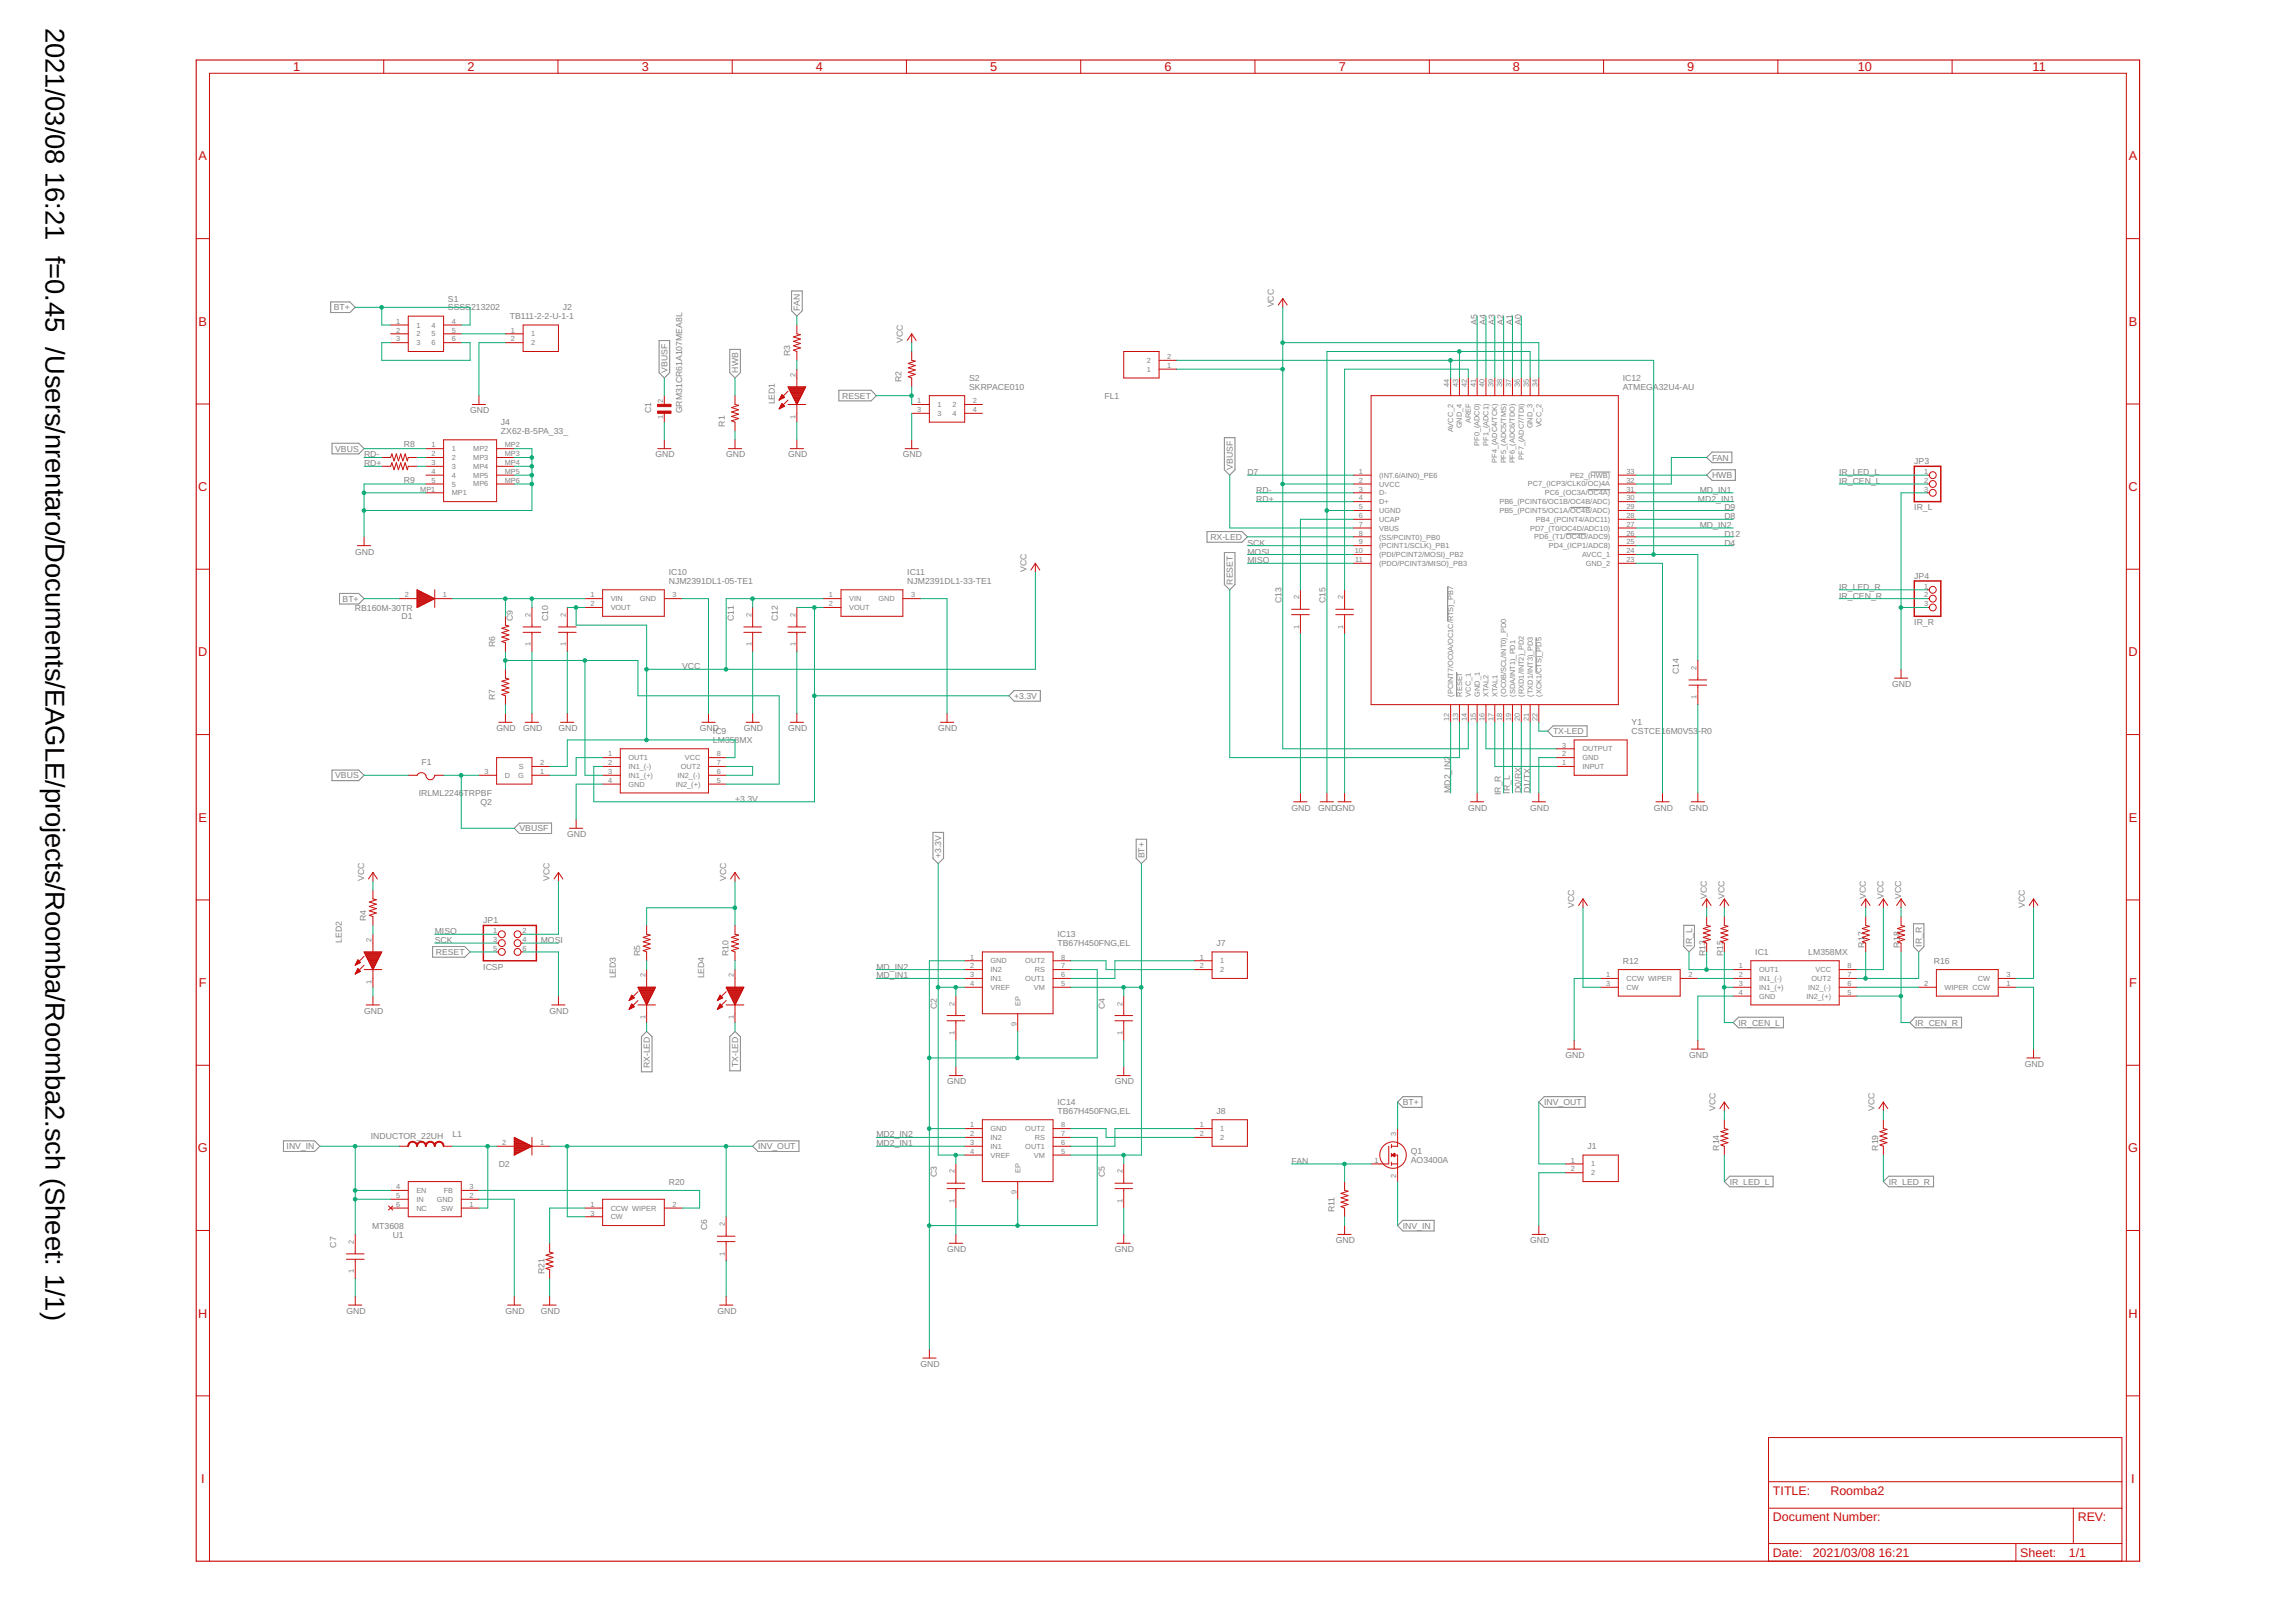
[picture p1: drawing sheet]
<svg xmlns="http://www.w3.org/2000/svg" width="297mm" height="210mm" viewBox="0 0 297 210" stroke-linecap="round" stroke-linejoin="round" font-family="sans-serif">
<defs><g id="words">
<g font-size="3.5">
<text x="5.9" y="3.6" transform="rotate(90 5.9 3.6)">2021/03/08</text>
<text x="5.9" y="22.3" transform="rotate(90 5.9 22.3)">16:21 f=0.45 /Users/nrentaro/Documents/EAGLE/projects/Roomba/Roomba2.sch (Sheet: 1/1)</text>
</g>
<g font-size="1.7" fill="#c90d0c">
<text x="37.9" y="9.2">1</text>
<text x="60.5" y="9.2">2</text>
<text x="83" y="9.2">3</text>
<text x="105.6" y="9.2">4</text>
<text x="128.1" y="9.2">5</text>
<text x="150.6" y="9.2">6</text>
<text x="173.2" y="9.2">7</text>
<text x="195.7" y="9.2">8</text>
<text x="218.3" y="9.2">9</text>
<text x="240.4" y="9.2">10</text>
<text x="263" y="9.2">11</text>
<text x="25.7" y="20.8">A</text>
<text x="275.4" y="20.8">A</text>
<text x="25.7" y="42.1">B</text>
<text x="275.4" y="42.1">B</text>
<text x="25.7" y="63.5">C</text>
<text x="275.4" y="63.5">C</text>
<text x="25.7" y="84.9">D</text>
<text x="275.4" y="84.9">D</text>
<text x="25.7" y="106.3">E</text>
<text x="275.4" y="106.3">E</text>
<text x="25.7" y="127.7">F</text>
<text x="275.4" y="127.7">F</text>
<text x="25.6" y="149.1">G</text>
<text x="275.3" y="149.1">G</text>
<text x="25.7" y="170.5">H</text>
<text x="275.4" y="170.5">H</text>
<text x="26" y="191.9">I</text>
<text x="275.7" y="191.9">I</text>
</g>
<g font-size="1.6" fill="#c90d0c">
<text x="229.4" y="193.5">TITLE:</text>
<text x="229.4" y="196.9">Document Number:</text>
<text x="236.8" y="193.5">Roomba2</text>
<text x="268.8" y="196.9">REV:</text>
<text x="229.4" y="201.5">Date:</text>
<text x="234.5" y="201.5">2021/03/08</text>
<text x="243" y="201.5">16:21</text>
<text x="261.4" y="201.5">Sheet:</text>
<text x="267.7" y="201.5">1/1</text>
</g>
<g font-size="1.1" fill="#808080">
<text x="43.2" y="40.2">BT+</text>
<text x="58" y="40.2">SSSS</text>
<text x="58" y="39">S1</text>
<text x="60.9" y="40.2">213202</text>
<text x="66" y="41.3">TB111-2-2-U-1-1</text>
<text x="72.8" y="40.2">J2</text>
<text x="103.5" y="40.2" transform="rotate(-90 103.5 40.2)">FAN</text>
<text x="164.8" y="39.8" transform="rotate(-90 164.8 39.8)">VCC</text>
<text x="102.2" y="46.1" transform="rotate(-90 102.2 46.1)">R3</text>
<text x="116.8" y="44.3" transform="rotate(-90 116.8 44.3)">VCC</text>
<text x="191.1" y="42.1" transform="rotate(-90 191.1 42.1)">A5</text>
<text x="192.2" y="42.1" transform="rotate(-90 192.2 42.1)">A4</text>
<text x="193.4" y="42.1" transform="rotate(-90 193.4 42.1)">A3</text>
<text x="194.5" y="42.1" transform="rotate(-90 194.5 42.1)">A2</text>
<text x="195.7" y="42.1" transform="rotate(-90 195.7 42.1)">A1</text>
<text x="196.8" y="42.1" transform="rotate(-90 196.8 42.1)">A0</text>
<text x="60.8" y="53.5">GND</text>
<text x="84.2" y="53.5" transform="rotate(-90 84.2 53.5)">C1</text>
<text x="86.4" y="48.2" transform="rotate(-90 86.4 48.2)">VBUSF</text>
<text x="88.2" y="53.5" transform="rotate(-90 88.2 53.5)">GRM31CR61A107MEA8L</text>
<text x="95.5" y="48.2" transform="rotate(-90 95.5 48.2)">HWB</text>
<text x="100.2" y="52.3" transform="rotate(-90 100.2 52.3)">LED1</text>
<text x="108.9" y="51.6">RESET</text>
<text x="116.6" y="49.5" transform="rotate(-90 116.6 49.5)">R2</text>
<text x="125.4" y="50.5">SKRPACE010</text>
<text x="125.4" y="49.3">S2</text>
<text x="142.9" y="51.6">FL1</text>
<text x="209.9" y="50.5">ATMEGA32U4-AU</text>
<text x="209.9" y="49.3">IC12</text>
<text x="43.4" y="58.5">VBUS</text>
<text x="47.1" y="59.2">RD-</text>
<text x="52.2" y="57.9">R8</text>
<text x="64.8" y="56.2">ZX62-B-5PA_33_</text>
<text x="64.8" y="55">J4</text>
<text x="84.8" y="59.2">GND</text>
<text x="93.8" y="55.2" transform="rotate(-90 93.8 55.2)">R1</text>
<text x="94" y="59.2">GND</text>
<text x="102" y="59.2">GND</text>
<text x="116.8" y="59.2">GND</text>
<text x="221.5" y="59.6">FAN</text>
<text x="47.1" y="60.3">RD+</text>
<text x="52.2" y="62.5">R9</text>
<text x="159.5" y="60.8" transform="rotate(-90 159.5 60.8)">VBUSF</text>
<text x="161.4" y="61.5">D7</text>
<text x="162.5" y="63.8">RD-</text>
<text x="162.5" y="64.9">RD+</text>
<text x="219.7" y="64.9">MD2_IN1</text>
<text x="219.9" y="63.8">MD_IN1</text>
<text x="221.5" y="61.9">HWB</text>
<text x="237.9" y="61.5">IR_LED_L</text>
<text x="237.9" y="62.6">IR_CEN_L</text>
<text x="247.7" y="60.1">JP3</text>
<text x="46" y="71.8">GND</text>
<text x="156.6" y="69.9">RX-LED</text>
<text x="161.4" y="70.6">SCK</text>
<text x="161.4" y="71.8">MOSI</text>
<text x="219.9" y="68.3">MD_IN2</text>
<text x="223.1" y="67.2">D8</text>
<text x="223.1" y="69.5">D12</text>
<text x="223.1" y="70.6">D4</text>
<text x="223.1" y="66.1">D9</text>
<text x="247.7" y="66.1">IR_L</text>
<text x="44.3" y="77.9">BT+</text>
<text x="86.5" y="75.6">NJM2391DL1-05-TE1</text>
<text x="86.5" y="74.5">IC10</text>
<text x="117.4" y="75.6">NJM2391DL1-33-TE1</text>
<text x="117.4" y="74.5">IC11</text>
<text x="132.8" y="74.1" transform="rotate(-90 132.8 74.1)">VCC</text>
<text x="159.5" y="75.6" transform="rotate(-90 159.5 75.6)">RESET</text>
<text x="161.4" y="72.9">MISO</text>
<text x="237.9" y="76.3">IR_LED_R</text>
<text x="237.9" y="77.5">IR_CEN_R</text>
<text x="247.7" y="74.9">JP4</text>
<text x="45.9" y="79">RB160M-30TR</text>
<text x="51.9" y="80.2">D1</text>
<text x="64.1" y="83.8" transform="rotate(-90 64.1 83.8)">R6</text>
<text x="66.4" y="80.3" transform="rotate(-90 66.4 80.3)">C9</text>
<text x="70.9" y="80.3" transform="rotate(-90 70.9 80.3)">C10</text>
<text x="94.9" y="80.3" transform="rotate(-90 94.9 80.3)">C11</text>
<text x="100.6" y="80.3" transform="rotate(-90 100.6 80.3)">C12</text>
<text x="165.8" y="78" transform="rotate(-90 165.8 78)">C13</text>
<text x="171.5" y="78" transform="rotate(-90 171.5 78)">C15</text>
<text x="247.7" y="80.9">IR_R</text>
<text x="88.2" y="86.6">VCC</text>
<text x="217.2" y="87.2" transform="rotate(-90 217.2 87.2)">C14</text>
<text x="244.8" y="88.9">GND</text>
<text x="64.1" y="90.6" transform="rotate(-90 64.1 90.6)">R7</text>
<text x="64.2" y="94.6">GND</text>
<text x="67.7" y="94.6">GND</text>
<text x="72.2" y="94.6">GND</text>
<text x="90.5" y="94.6">GND</text>
<text x="92.2" y="95">IC9</text>
<text x="96.2" y="94.6">GND</text>
<text x="102" y="94.6">GND</text>
<text x="121.4" y="94.6">GND</text>
<text x="131.2" y="90.4">+3.3V</text>
<text x="200.9" y="95">TX-LED</text>
<text x="211.1" y="95">CSTCE16M0V53</text>
<text x="211.1" y="93.9">Y1</text>
<text x="219.7" y="95">-R0</text>
<text x="43.4" y="100.7">VBUS</text>
<text x="54.5" y="99">F1</text>
<text x="92.2" y="96.2">LM358MX</text>
<text x="54.2" y="103">IRLML2246</text>
<text x="60" y="103">TRPBF</text>
<text x="62.2" y="104.2">Q2</text>
<text x="67.2" y="107.6">VBUSF</text>
<text x="95.1" y="103.8">+3.3V</text>
<text x="167.1" y="104.9">GND</text>
<text x="170.5" y="104.9">GNDGND</text>
<text x="187.7" y="102.6" transform="rotate(-90 187.7 102.6)">MD2_IN2</text>
<text x="189.9" y="104.9">GND</text>
<text x="194.2" y="102.9" transform="rotate(-90 194.2 102.9)">IR_R</text>
<text x="195.3" y="102.7" transform="rotate(-90 195.3 102.7)">IR_L</text>
<text x="196.8" y="102.6" transform="rotate(-90 196.8 102.6)">D0/RX</text>
<text x="197.9" y="102.6" transform="rotate(-90 197.9 102.6)">D1/TX</text>
<text x="197.9" y="104.9">GND</text>
<text x="213.9" y="104.9">GND</text>
<text x="218.5" y="104.9">GND</text>
<text x="73.4" y="108.3">GND</text>
<text x="121.8" y="111.1" transform="rotate(-90 121.8 111.1)">+3.3V</text>
<text x="148.1" y="111.1" transform="rotate(-90 148.1 111.1)">BT+</text>
<text x="47.1" y="114" transform="rotate(-90 47.1 114)">VCC</text>
<text x="47.4" y="119.2" transform="rotate(-90 47.4 119.2)">R4</text>
<text x="62.5" y="119.5">JP1</text>
<text x="71.1" y="114" transform="rotate(-90 71.1 114)">VCC</text>
<text x="94" y="114" transform="rotate(-90 94 114)">VCC</text>
<text x="203.7" y="117.5" transform="rotate(-90 203.7 117.5)">VCC</text>
<text x="220.8" y="116.3" transform="rotate(-90 220.8 116.3)">VCC</text>
<text x="223.1" y="116.3" transform="rotate(-90 223.1 116.3)">VCC</text>
<text x="241.4" y="116.3" transform="rotate(-90 241.4 116.3)">VCC</text>
<text x="243.7" y="116.3" transform="rotate(-90 243.7 116.3)">VCC</text>
<text x="245.9" y="116.3" transform="rotate(-90 245.9 116.3)">VCC</text>
<text x="261.9" y="117.5" transform="rotate(-90 261.9 117.5)">VCC</text>
<text x="44.2" y="122" transform="rotate(-90 44.2 122)">LED2</text>
<text x="56.2" y="120.9">MISO</text>
<text x="56.2" y="122">SCK</text>
<text x="56.4" y="123.6">RESET</text>
<text x="62.5" y="125.5">ICSP</text>
<text x="70" y="122">MOSI</text>
<text x="82.8" y="123.8" transform="rotate(-90 82.8 123.8)">R5</text>
<text x="94.2" y="123.8" transform="rotate(-90 94.2 123.8)">R10</text>
<text x="113.4" y="125.5">MD_IN2</text>
<text x="136.8" y="122.4">TB67H450FNG,EL</text>
<text x="136.8" y="121.3">IC13</text>
<text x="157.4" y="122.4">J7</text>
<text x="209.9" y="124.7">R12</text>
<text x="218.9" y="122.5" transform="rotate(-90 218.9 122.5)">IR_L</text>
<text x="220.6" y="123.8" transform="rotate(-90 220.6 123.8)">R13</text>
<text x="222.9" y="123.8" transform="rotate(-90 222.9 123.8)">R15</text>
<text x="227.1" y="123.6">IC1</text>
<text x="233.9" y="123.6">LM358MX</text>
<text x="241.2" y="122.6" transform="rotate(-90 241.2 122.6)">R17</text>
<text x="245.8" y="122.6" transform="rotate(-90 245.8 122.6)">R18</text>
<text x="248.6" y="122.5" transform="rotate(-90 248.6 122.5)">IR_R</text>
<text x="250.2" y="124.7">R16</text>
<text x="47.1" y="131.2">GND</text>
<text x="71.1" y="131.2">GND</text>
<text x="79.7" y="126.6" transform="rotate(-90 79.7 126.6)">LED3</text>
<text x="91.1" y="126.6" transform="rotate(-90 91.1 126.6)">LED4</text>
<text x="113.4" y="126.6">MD_IN1</text>
<text x="121.2" y="130.6" transform="rotate(-90 121.2 130.6)">C2</text>
<text x="142.9" y="130.6" transform="rotate(-90 142.9 130.6)">C4</text>
<text x="202.5" y="136.9">GND</text>
<text x="218.5" y="136.9">GND</text>
<text x="224.9" y="132.7">IR_CEN_L</text>
<text x="247.8" y="132.7">IR_CEN_R</text>
<text x="84.1" y="138.3" transform="rotate(-90 84.1 138.3)">RX-LED</text>
<text x="95.5" y="138.1" transform="rotate(-90 95.5 138.1)">TX-LED</text>
<text x="122.5" y="140.3">GND</text>
<text x="136.8" y="143">IC14</text>
<text x="144.2" y="140.3">GND</text>
<text x="181.5" y="143">BT+</text>
<text x="199.8" y="143">INV_OUT</text>
<text x="221.9" y="143.8" transform="rotate(-90 221.9 143.8)">VCC</text>
<text x="242.5" y="143.8" transform="rotate(-90 242.5 143.8)">VCC</text>
<text x="261.9" y="138">GND</text>
<text x="37.1" y="148.7">INV_IN</text>
<text x="48" y="147.4">INDUCTOR_22UH</text>
<text x="58.5" y="147.2">L1</text>
<text x="98.1" y="148.7">INV_OUT</text>
<text x="113.4" y="148.3">MD2_IN1</text>
<text x="113.4" y="147.2">MD2_IN2</text>
<text x="136.8" y="144.2">TB67H450FNG,EL</text>
<text x="157.4" y="144.2">J8</text>
<text x="182.5" y="149.3">Q1</text>
<text x="205.4" y="148.7">J1</text>
<text x="222.4" y="148.9" transform="rotate(-90 222.4 148.9)">R14</text>
<text x="243" y="148.9" transform="rotate(-90 243 148.9)">R19</text>
<text x="64.5" y="151">D2</text>
<text x="86.5" y="153.3">R20</text>
<text x="121.2" y="152.3" transform="rotate(-90 121.2 152.3)">C3</text>
<text x="142.9" y="152.3" transform="rotate(-90 142.9 152.3)">C5</text>
<text x="167.1" y="150.6">FAN</text>
<text x="182.5" y="150.4">AO3400A</text>
<text x="223.8" y="153.3">IR_LED_L</text>
<text x="244.3" y="153.3">IR_LED_R</text>
<text x="43.5" y="161.5" transform="rotate(-90 43.5 161.5)">C7</text>
<text x="48.1" y="159">MT3608</text>
<text x="50.8" y="160.2">U1</text>
<text x="91.5" y="159.2" transform="rotate(-90 91.5 159.2)">C6</text>
<text x="172.6" y="156.9" transform="rotate(-90 172.6 156.9)">R11</text>
<text x="172.8" y="160.9">GND</text>
<text x="181.5" y="159">INV_IN</text>
<text x="197.9" y="160.9">GND</text>
<text x="70.4" y="164.9" transform="rotate(-90 70.4 164.9)">R21</text>
<text x="122.5" y="162">GND</text>
<text x="144.2" y="162">GND</text>
<text x="44.8" y="170">GND</text>
<text x="65.4" y="170">GND</text>
<text x="70" y="170">GND</text>
<text x="92.8" y="170">GND</text>
<text x="119.1" y="176.9">GND</text>
</g>
<g font-size="1" fill="#808080">
<text x="51.2" y="41.9">1</text>
<text x="58.4" y="41.9">4</text>
<text x="51.2" y="43">2</text>
<text x="51.2" y="44.2">3</text>
<text x="53.9" y="42.4">1</text>
<text x="53.9" y="43.5">2</text>
<text x="53.9" y="44.7">3</text>
<text x="55.8" y="42.4">4</text>
<text x="55.8" y="43.5">5</text>
<text x="55.8" y="44.7">6</text>
<text x="58.4" y="43">5</text>
<text x="58.4" y="44.2">6</text>
<text x="66.1" y="43">1</text>
<text x="66.1" y="44.2">2</text>
<text x="68.7" y="43.5">1</text>
<text x="68.7" y="44.7">2</text>
<text x="148.4" y="47">2</text>
<text x="151" y="47.6">1</text>
<text x="151" y="46.5">2</text>
<text x="85.8" y="52.2" transform="rotate(-90 85.8 52.2)">2</text>
<text x="102.9" y="48.8" transform="rotate(-90 102.9 48.8)">2</text>
<text x="118.7" y="52.2">1</text>
<text x="118.7" y="53.3">3</text>
<text x="121.3" y="52.7">1</text>
<text x="121.3" y="53.8">3</text>
<text x="123.2" y="52.7">2</text>
<text x="123.2" y="53.8">4</text>
<text x="125.9" y="52.2">2</text>
<text x="125.9" y="53.3">4</text>
<text x="148.4" y="48.1">1</text>
<text x="187.5" y="50.1" transform="rotate(-90 187.5 50.1)">44</text>
<text x="188.6" y="50.1" transform="rotate(-90 188.6 50.1)">43</text>
<text x="189.8" y="50.1" transform="rotate(-90 189.8 50.1)">42</text>
<text x="190.9" y="50.1" transform="rotate(-90 190.9 50.1)">41</text>
<text x="192.1" y="50.1" transform="rotate(-90 192.1 50.1)">40</text>
<text x="193.2" y="50.1" transform="rotate(-90 193.2 50.1)">39</text>
<text x="194.4" y="50.1" transform="rotate(-90 194.4 50.1)">38</text>
<text x="195.5" y="50.1" transform="rotate(-90 195.5 50.1)">37</text>
<text x="196.6" y="50.1" transform="rotate(-90 196.6 50.1)">36</text>
<text x="197.8" y="50.1" transform="rotate(-90 197.8 50.1)">35</text>
<text x="198.9" y="50.1" transform="rotate(-90 198.9 50.1)">34</text>
<text x="55.8" y="57.9">1</text>
<text x="55.8" y="59">2</text>
<text x="58.4" y="58.4">1</text>
<text x="58.4" y="59.5">2</text>
<text x="61.2" y="58.4">MP2</text>
<text x="61.2" y="59.5">MP3</text>
<text x="65.3" y="57.9">MP2</text>
<text x="65.3" y="59">MP3</text>
<text x="85.8" y="54.2" transform="rotate(-90 85.8 54.2)">1</text>
<text x="102.9" y="54.2" transform="rotate(-90 102.9 54.2)">1</text>
<text x="188" y="55.9" transform="rotate(-90 188 55.9)">AVCC_2</text>
<text x="189.1" y="55.4" transform="rotate(-90 189.1 55.4)">GND_4</text>
<text x="190.3" y="54.8" transform="rotate(-90 190.3 54.8)">AREF</text>
<text x="191.4" y="57.7" transform="rotate(-90 191.4 57.7)">PF0_(ADC0)</text>
<text x="192.6" y="57.7" transform="rotate(-90 192.6 57.7)">PF1_(ADC1)</text>
<text x="193.7" y="59.9" transform="rotate(-90 193.7 59.9)">PF4_(ADC4/TCK)</text>
<text x="194.9" y="60" transform="rotate(-90 194.9 60)">PF5_(ADC5/TMS)</text>
<text x="196" y="60" transform="rotate(-90 196 60)">PF6_(ADC6/TDO)</text>
<text x="197.1" y="59.5" transform="rotate(-90 197.1 59.5)">PF7_(ADC7/TDI)</text>
<text x="198.3" y="55.4" transform="rotate(-90 198.3 55.4)">GND_3</text>
<text x="199.4" y="55.3" transform="rotate(-90 199.4 55.3)">VCC_2</text>
<text x="54.4" y="63.6">MP1</text>
<text x="55.8" y="60.2">3</text>
<text x="55.8" y="61.3">4</text>
<text x="55.8" y="62.5">5</text>
<text x="58.4" y="60.7">3</text>
<text x="58.4" y="61.8">4</text>
<text x="58.4" y="63">5</text>
<text x="58.4" y="64.1">MP1</text>
<text x="61.2" y="60.7">MP4</text>
<text x="61.2" y="61.8">MP5</text>
<text x="61.2" y="63">MP6</text>
<text x="65.3" y="60.2">MP4</text>
<text x="65.3" y="61.3">MP5</text>
<text x="65.3" y="62.5">MP6</text>
<text x="175.8" y="61.3">1</text>
<text x="175.8" y="62.5">2</text>
<text x="175.8" y="63.6">3</text>
<text x="175.8" y="64.7">4</text>
<text x="175.8" y="65.9">5</text>
<text x="178.4" y="61.8">(INT.6/AIN0)_PE6</text>
<text x="178.4" y="63">UVCC</text>
<text x="178.4" y="64.1">D-</text>
<text x="178.4" y="65.3">D+</text>
<text x="194" y="65.2">PB6_(PCINT6/OC1B/OC4B/ADC)</text>
<text x="197.7" y="63">PC7_(ICP3/CLK0/OC)4A</text>
<text x="199.9" y="64.1">PC6_(OC3A/OC4A)</text>
<text x="203.1" y="61.8">PE2_(HWB)</text>
<text x="210.4" y="61.3">33</text>
<text x="210.4" y="62.5">32</text>
<text x="210.4" y="63.6">31</text>
<text x="210.4" y="64.7">30</text>
<text x="210.4" y="65.9">29</text>
<text x="248.9" y="61.3">1</text>
<text x="248.9" y="62.5">2</text>
<text x="248.9" y="63.6">3</text>
<text x="175.3" y="71.6">10</text>
<text x="175.8" y="67">6</text>
<text x="175.8" y="68.2">7</text>
<text x="175.8" y="69.3">8</text>
<text x="175.8" y="70.5">9</text>
<text x="178.4" y="66.4">UGND</text>
<text x="178.4" y="67.5">UCAP</text>
<text x="178.4" y="68.7">VBUS</text>
<text x="178.4" y="69.8">(SS/PCINT0)_PB0</text>
<text x="178.4" y="71">(PCINT1/SCLK)_PB1</text>
<text x="194" y="66.4">PB5_(PCINT5/OC1A/OC4B/ADC)</text>
<text x="198" y="68.7">PD7_(T0/OC4D/ADC10)</text>
<text x="198.5" y="69.8">PD6_(T1/OC4D/ADC9)</text>
<text x="198.7" y="67.5">PB4_(PCINT4/ADC11)</text>
<text x="200.4" y="71">PD4_(ICP1/ADC8)</text>
<text x="210.4" y="67">28</text>
<text x="210.4" y="68.2">27</text>
<text x="210.4" y="69.3">26</text>
<text x="210.4" y="70.5">25</text>
<text x="210.4" y="71.6">24</text>
<text x="52.4" y="77.3">2</text>
<text x="57.3" y="77.3">1</text>
<text x="76.4" y="77.3">1</text>
<text x="79" y="77.8">VIN</text>
<text x="82.8" y="77.8">GND</text>
<text x="87" y="77.3">3</text>
<text x="107.2" y="77.3">1</text>
<text x="109.9" y="77.8">VIN</text>
<text x="113.6" y="77.8">GND</text>
<text x="117.9" y="77.3">3</text>
<text x="168.1" y="77.6" transform="rotate(-90 168.1 77.6)">2</text>
<text x="173.8" y="77.6" transform="rotate(-90 173.8 77.6)">2</text>
<text x="175.3" y="72.7">11</text>
<text x="178.4" y="72.1">(PDI/PCINT2/MOSI)_PB2</text>
<text x="178.4" y="73.3">(PDO/PCINT3/MISO)_PB3</text>
<text x="204.7" y="72.1">AVCC_1</text>
<text x="205.1" y="73.2">GND_2</text>
<text x="210.4" y="72.7">23</text>
<text x="248.9" y="76.2">1</text>
<text x="248.9" y="77.3">2</text>
<text x="68.7" y="83.6" transform="rotate(-90 68.7 83.6)">1</text>
<text x="68.7" y="79.9" transform="rotate(-90 68.7 79.9)">2</text>
<text x="73.2" y="83.6" transform="rotate(-90 73.2 83.6)">1</text>
<text x="73.2" y="79.9" transform="rotate(-90 73.2 79.9)">2</text>
<text x="76.4" y="78.5">2</text>
<text x="79" y="79">VOUT</text>
<text x="97.2" y="83.6" transform="rotate(-90 97.2 83.6)">1</text>
<text x="97.2" y="79.9" transform="rotate(-90 97.2 79.9)">2</text>
<text x="102.9" y="83.6" transform="rotate(-90 102.9 83.6)">1</text>
<text x="102.9" y="79.9" transform="rotate(-90 102.9 79.9)">2</text>
<text x="107.2" y="78.5">2</text>
<text x="109.9" y="79">VOUT</text>
<text x="168.1" y="81.3" transform="rotate(-90 168.1 81.3)">1</text>
<text x="173.8" y="81.3" transform="rotate(-90 173.8 81.3)">1</text>
<text x="248.9" y="78.5">3</text>
<text x="219.5" y="86.7" transform="rotate(-90 219.5 86.7)">2</text>
<text x="187.5" y="93.3" transform="rotate(-90 187.5 93.3)">12</text>
<text x="188" y="90.1" transform="rotate(-90 188 90.1)">(PCINT7/OC0A/OC1C/RTS)_PB7</text>
<text x="188.6" y="93.3" transform="rotate(-90 188.6 93.3)">13</text>
<text x="189.1" y="90.1" transform="rotate(-90 189.1 90.1)">RESET</text>
<text x="189.8" y="93.3" transform="rotate(-90 189.8 93.3)">14</text>
<text x="190.3" y="90.1" transform="rotate(-90 190.3 90.1)">VCC_1</text>
<text x="190.9" y="93.3" transform="rotate(-90 190.9 93.3)">15</text>
<text x="191.4" y="90.1" transform="rotate(-90 191.4 90.1)">GND_1</text>
<text x="192.1" y="93.3" transform="rotate(-90 192.1 93.3)">16</text>
<text x="192.6" y="90.1" transform="rotate(-90 192.6 90.1)">XTAL2</text>
<text x="193.2" y="93.3" transform="rotate(-90 193.2 93.3)">17</text>
<text x="193.7" y="90.1" transform="rotate(-90 193.7 90.1)">XTAL1</text>
<text x="194.4" y="93.3" transform="rotate(-90 194.4 93.3)">18</text>
<text x="194.9" y="90.1" transform="rotate(-90 194.9 90.1)">(OC0B/SCL/INT0)_PD0</text>
<text x="195.5" y="93.3" transform="rotate(-90 195.5 93.3)">19</text>
<text x="196" y="90.1" transform="rotate(-90 196 90.1)">(SDA/INT1)_PD1</text>
<text x="196.6" y="93.3" transform="rotate(-90 196.6 93.3)">20</text>
<text x="197.1" y="90.1" transform="rotate(-90 197.1 90.1)">(RXD1/INT2)_PD2</text>
<text x="197.8" y="93.3" transform="rotate(-90 197.8 93.3)">21</text>
<text x="198.3" y="90.1" transform="rotate(-90 198.3 90.1)">(TXD1/INT3)_PD3</text>
<text x="198.9" y="93.3" transform="rotate(-90 198.9 93.3)">22</text>
<text x="199.4" y="90.1" transform="rotate(-90 199.4 90.1)">(XCK1/CTS)_PD5</text>
<text x="219.5" y="90.5" transform="rotate(-90 219.5 90.5)">1</text>
<text x="62.7" y="100.2">3</text>
<text x="65.3" y="100.7">D</text>
<text x="67" y="100.7">G</text>
<text x="67.1" y="99.5">S</text>
<text x="69.9" y="100.2">1</text>
<text x="69.9" y="99">2</text>
<text x="78.7" y="97.9">1</text>
<text x="78.7" y="99">2</text>
<text x="78.7" y="100.2">3</text>
<text x="78.7" y="101.3">4</text>
<text x="81.3" y="98.4">OUT1</text>
<text x="81.3" y="99.5">IN1_(-)</text>
<text x="81.3" y="100.7">IN1_(+)</text>
<text x="81.3" y="101.8">GND</text>
<text x="87.4" y="101.8">IN2_(+)</text>
<text x="87.7" y="100.7">IN2_(-)</text>
<text x="88.1" y="99.5">OUT2</text>
<text x="88.6" y="98.4">VCC</text>
<text x="92.7" y="97.9">8</text>
<text x="92.7" y="99">7</text>
<text x="92.7" y="100.2">6</text>
<text x="92.7" y="101.3">5</text>
<text x="202.1" y="99">1</text>
<text x="202.1" y="97.9">2</text>
<text x="202.1" y="96.7">3</text>
<text x="204.7" y="99.5">INPUT</text>
<text x="204.7" y="98.4">GND</text>
<text x="204.7" y="97.2">OUTPUT</text>
<text x="48.1" y="121.9" transform="rotate(-90 48.1 121.9)">2</text>
<text x="63.8" y="120.7">1</text>
<text x="63.8" y="121.9">3</text>
<text x="63.8" y="123">5</text>
<text x="67.6" y="120.7">2</text>
<text x="67.6" y="121.9">4</text>
<text x="67.6" y="123">6</text>
<text x="125.5" y="124.2">1</text>
<text x="125.5" y="125.3">2</text>
<text x="128.1" y="124.7">GND</text>
<text x="128.1" y="125.8">IN2</text>
<text x="132.6" y="124.7">OUT2</text>
<text x="133.9" y="125.8">RS</text>
<text x="137.3" y="124.2">8</text>
<text x="137.3" y="125.3">7</text>
<text x="155.2" y="124.2">1</text>
<text x="155.2" y="125.3">2</text>
<text x="157.9" y="124.7">1</text>
<text x="157.9" y="125.8">2</text>
<text x="224.9" y="125.3">1</text>
<text x="227.6" y="125.8">OUT1</text>
<text x="234.9" y="125.8">VCC</text>
<text x="239" y="125.3">8</text>
<text x="48.1" y="127.3" transform="rotate(-90 48.1 127.3)">1</text>
<text x="83.5" y="131.9" transform="rotate(-90 83.5 131.9)">1</text>
<text x="83.5" y="126.5" transform="rotate(-90 83.5 126.5)">2</text>
<text x="94.9" y="131.9" transform="rotate(-90 94.9 131.9)">1</text>
<text x="94.9" y="126.5" transform="rotate(-90 94.9 126.5)">2</text>
<text x="123.5" y="130.1" transform="rotate(-90 123.5 130.1)">2</text>
<text x="125.5" y="126.5">3</text>
<text x="125.5" y="127.6">4</text>
<text x="128.1" y="127">IN1</text>
<text x="128.1" y="128.1">VREF</text>
<text x="132" y="130.1" transform="rotate(-90 132 130.1)">EP</text>
<text x="132.6" y="127">OUT1</text>
<text x="133.8" y="128.1">VM</text>
<text x="137.3" y="126.5">6</text>
<text x="137.3" y="127.6">5</text>
<text x="145.2" y="130.1" transform="rotate(-90 145.2 130.1)">2</text>
<text x="207.8" y="126.5">1</text>
<text x="207.8" y="127.6">3</text>
<text x="210.4" y="127">CCW WIPER</text>
<text x="210.4" y="128.1">CW</text>
<text x="218.4" y="126.5">2</text>
<text x="224.9" y="126.5">2</text>
<text x="224.9" y="127.6">3</text>
<text x="224.9" y="128.7">4</text>
<text x="227.6" y="127">IN1_(-)</text>
<text x="227.6" y="128.1">IN1_(+)</text>
<text x="227.6" y="129.2">GND</text>
<text x="233.7" y="129.2">IN2_(+)</text>
<text x="233.9" y="128.1">IN2_(-)</text>
<text x="234.4" y="127">OUT2</text>
<text x="239" y="126.5">7</text>
<text x="239" y="127.6">6</text>
<text x="239" y="128.7">5</text>
<text x="248.9" y="127.6">2</text>
<text x="251.6" y="128.1">WIPER CCW</text>
<text x="255.9" y="127">CW</text>
<text x="259.6" y="127.6">1</text>
<text x="259.6" y="126.5">3</text>
<text x="123.5" y="133.9" transform="rotate(-90 123.5 133.9)">1</text>
<text x="131.5" y="132.8" transform="rotate(-90 131.5 132.8)">9</text>
<text x="145.2" y="133.9" transform="rotate(-90 145.2 133.9)">1</text>
<text x="64.9" y="148.2">2</text>
<text x="69.9" y="148.2">1</text>
<text x="125.5" y="145.9">1</text>
<text x="125.5" y="147">2</text>
<text x="125.5" y="148.2">3</text>
<text x="125.5" y="149.3">4</text>
<text x="128.1" y="146.4">GND</text>
<text x="128.1" y="147.5">IN2</text>
<text x="128.1" y="148.7">IN1</text>
<text x="128.1" y="149.8">VREF</text>
<text x="132.6" y="146.4">OUT2</text>
<text x="132.6" y="148.7">OUT1</text>
<text x="133.8" y="149.8">VM</text>
<text x="133.9" y="147.5">RS</text>
<text x="137.3" y="145.9">8</text>
<text x="137.3" y="147">7</text>
<text x="137.3" y="148.2">6</text>
<text x="137.3" y="149.3">5</text>
<text x="155.2" y="145.9">1</text>
<text x="155.2" y="147">2</text>
<text x="157.9" y="146.4">1</text>
<text x="157.9" y="147.5">2</text>
<text x="180.6" y="147" transform="rotate(-90 180.6 147)">3</text>
<text x="51.2" y="155">5</text>
<text x="51.2" y="153.9">4</text>
<text x="53.9" y="155.5">IN</text>
<text x="53.9" y="154.4">EN</text>
<text x="56.5" y="155.5">GND</text>
<text x="57.4" y="154.4">FB</text>
<text x="60.7" y="155">2</text>
<text x="60.7" y="153.9">3</text>
<text x="123.5" y="155.6" transform="rotate(-90 123.5 155.6)">1</text>
<text x="123.5" y="151.8" transform="rotate(-90 123.5 151.8)">2</text>
<text x="131.5" y="154.5" transform="rotate(-90 131.5 154.5)">9</text>
<text x="132" y="151.8" transform="rotate(-90 132 151.8)">EP</text>
<text x="145.2" y="155.6" transform="rotate(-90 145.2 155.6)">1</text>
<text x="145.2" y="151.8" transform="rotate(-90 145.2 151.8)">2</text>
<text x="177.8" y="150.5">1</text>
<text x="180.6" y="152.4" transform="rotate(-90 180.6 152.4)">2</text>
<text x="203.2" y="150.5">1</text>
<text x="203.2" y="151.6">2</text>
<text x="205.9" y="151">1</text>
<text x="205.9" y="152.1">2</text>
<text x="45.8" y="161" transform="rotate(-90 45.8 161)">2</text>
<text x="51.2" y="156.2">6</text>
<text x="53.9" y="156.7">NC</text>
<text x="57.1" y="156.7">SW</text>
<text x="60.7" y="156.2">1</text>
<text x="76.4" y="156.2">1</text>
<text x="76.4" y="157.3">3</text>
<text x="79" y="156.7">CCW WIPER</text>
<text x="79" y="157.8">CW</text>
<text x="87" y="156.2">2</text>
<text x="93.8" y="158.7" transform="rotate(-90 93.8 158.7)">2</text>
<text x="45.8" y="164.8" transform="rotate(-90 45.8 164.8)">1</text>
<text x="93.8" y="162.5" transform="rotate(-90 93.8 162.5)">1</text>
</g>
</g></defs>
<g fill="none" stroke="#808080" stroke-width=".13">
<path d="M42.8 39.1h2.5l.7 .7-.7 .6h-2.5zM102.4 37.7h1.4v2.5l-.7 .7-.7-.7zM43 57.4h3.4l.7 .7-.7 .6h-3.4zM85.3 44.1h1.3v4.1l-.7 .7-.6-.7zM94.4 45.2h1.4v3l-.7 .7-.7-.7zM108.5 50.5h4.2l.7 .7-.7 .7h-4.2zM158.4 56.6h1.4v4.2l-.7 .7-.7-.7zM220.8 59.2l.7-.7h2.6v1.4h-2.6zM43.9 76.8h2.5l.7 .7-.7 .7h-2.5zM156.2 68.8h4.5l.7 .7-.7 .7h-4.5zM158.4 71.5h1.4v4.1l-.7 .7-.7-.7zM187.3 75.9v4.5"/>
<path d="M202.6 69.1h2.6M203.1 65.7h2.6M205.4 63.4h2.9M205.8 61.1h2.5M221.5 60.8h3v1.4h-3l-.7-.7zM43 99.7h3.4l.7 .6-.7 .7h-3.4zM130.5 90l.7-.6h3.4v1.3h-3.4zM188.4 87v3.1M198.7 82.5v4.6M200.2 94.6l.7-.7h4.4v1.4h-4.4zM66.5 107.2l.7-.7h4.2v1.4h-4.2zM120.7 107.7h1.4v3.4l-.7 .7-.7-.7z"/>
<path d="M147 108.6h1.3v2.5l-.6 .7-.7-.7zM217.8 119.7h1.4v2.8l-.7 .7-.7-.7zM247.6 119.5h1.3v3l-.7 .7-.6-.7zM56 122.5h4.1l.7 .7-.7 .7h-4.1zM83.7 133.5l.7 .7v4.5h-1.4v-4.5zM95.1 133.5l.7 .7v4.4h-1.4v-4.4zM224.2 132.3l.7-.7h5.8v1.4h-5.8zM247.8 131.6h6v1.4h-6l-.7-.7zM36.7 147.6h4l.7 .7-.7 .7h-4zM97.4 148.3l.7-.7h5.3v1.4h-5.3zM180.8 158.6l.7-.7h4v1.4h-4zM181.5 141.9h2.5v1.4h-2.5l-.7-.7z"/>
<path d="M199.8 141.9h5.3v1.4h-5.3l-.7-.7zM223.1 152.9l.7-.7h5.6v1.4h-5.6zM244.4 152.2h5.8v1.4h-5.8l-.7-.7z"/>
</g>
<path d="M25.4 7.8h251.4v194.2h-251.4z" fill="none" stroke="#c90d0c" stroke-width=".15"/>
<g fill="none" stroke="#c90d0c" stroke-width=".13">
<path d="M49.6 7.8v1.7M72.2 7.8v1.7M94.7 7.8v1.7M117.3 7.8v1.7M139.8 7.8v1.7M162.4 7.8v1.7M184.9 7.8v1.7M207.5 7.8v1.7M230 7.8v1.7M252.5 7.8v1.7M25.4 30.9h1.7M166 38.6l.5 .9"/>
<path d="M166 38.6l-.6 .9M166 38.6v1.2M275.1 30.9h1.7M25.4 52.3h1.7M49.4 59.2h1.1l.2-.5 .3 .9 .3-.9 .2 .9 .3-.9 .3 .9 .3-.9 .3 .9 .1-.4h1.2M50.5 42.1h2.3M50.5 43.2h2.3M50.5 44.3h2.3M52.8 40.9h4.6v4.6h-4.6zM55.1 58.1h2.3M55.1 59.2h2.3M57.4 56.9h6.8v8h-6.8z"/>
<path d="M57.4 42.1h2.3M57.4 43.2h2.3M57.4 44.3h2.3M61.1 52.3h1.7M62 51.2v1.1M64.2 58.1h2.3M64.2 59.2h2.3M65.4 43.2h2.3M65.4 44.3h2.3M67.7 42.1h4.5v3.4h-4.5zM85.1 58.1h1.7M85.9 51.2v1.1"/>
<path d="M85.9 53.5v1.1M85.9 56.9v1.2M94.2 58.1h1.8M95.1 51.2v1.1l.5 .2-1 .2 1 .3-1 .3 1 .3-1 .3 1 .3-1 .3 .5 .1v1.2M95.1 56.9v1.2M100.8 51.7h.2M100.8 52.8h.2M100.9 51.6h.3M100.9 52.7h.2M100.9 51.5h.4M100.9 52.7h.4M101 51.4h.5"/>
<path d="M101 52.6h.5M101 51.4h.4M101 52.5h.4M101.1 51.3h.2M101.1 52.4h.3M101.1 52.3h.2M101.1 51.2h.1M101.1 52.3h.1M101.1 51.1h.1M101.2 52.2l.3 .4-.7 .3zM101.5 51.4l-.3-.3-.4 .7M101.5 51.4l-.7 .4"/>
<path d="M101.9 52.3h2.3M101.9 51.8l-1.1 1.1M101.9 50.6l-1.1 1.2M101.9 50.1h2.3l-1.1 2.2zM102 50.1h2.2M102 50.2h2.2M102.1 50.3h2M102.1 50.4h2M102.1 50.4h1.9M102.2 50.5h1.8M102.2 50.6h1.8M102.2 58.1h1.8"/>
<path d="M102.3 50.7h1.6M102.3 50.8h1.6M102.3 50.8h1.5M102.4 50.9h1.4M102.4 51h1.4M102.5 51.1h1.2M102.5 51.2h1.2M102.6 51.3h1M102.6 51.4h1M102.7 51.5h.8M102.7 51.6h.8M102.8 51.7h.6"/>
<path d="M102.8 51.8h.6M102.9 51.8h.4M102.9 51.9h.4M102.9 52h.4M103 52.1h.2M103 52.2h.2M103 52.3h.1M103.1 42.1v1.1l.5 .1-1 .3 1 .3-1 .3 1 .2-1 .3 1 .3-1 .3 .5 .2v1.1M103.1 47.8v2.3M103.1 52.3v2.3M103.1 56.9v1.2M103.1 52.3v.1"/>
<path d="M117.1 58.1h1.7M117.9 52.3h2.3M117.9 45.5v1.1l.5 .1-.9 .3 .9 .3-.9 .3 .9 .3-.9 .3 .9 .3-.9 .2 .4 .2v1.2M117.9 43.2l.6 .8M117.9 43.2l-.5 .8M117.9 43.2v1.1M117.9 56.9v1.2M117.9 53.5h2.3M120.2 51.2h4.6v3.4h-4.6zM124.8 52.3h2.3M124.8 53.5h2.3M145.4 45.5h4.6v3.4h-4.6z"/>
<path d="M150 47.8h2.2M150 46.6h2.2M177.4 51.2h32v40h-32zM187.7 48.9v2.3M188.8 48.9v2.3M190 48.9v2.3M191.1 48.9v2.3M192.2 48.9v2.3M193.4 48.9v2.3M194.5 48.9v2.3M195.7 48.9v2.3M196.8 48.9v2.3"/>
<path d="M198 48.9v2.3M199.1 48.9v2.3M275.1 52.3h1.7M25.4 73.7h1.7M46.2 70.6h1.7M47.1 69.5v1.1M49.4 60.3h1.1l.2-.4 .3 .9 .3-.9 .2 .9 .3-.9 .3 .9 .3-.9 .3 .9 .1-.5h1.2M51.7 77.5h2.3M54 76.3l2.2 1.2-2.2 1.1zM54 78.6h.1M54 78.5h.2M54 78.4h.4"/>
<path d="M54 78.3h.5M54 78.3h.7M54 78.2h.9M54 78.1h1M54 78h1.2M54 77.9h1.4M54 77.8h1.5M54 77.7h1.7M54 77.7h1.8M54 77.6h2M54 77.5h2.2M54 77.4h2.1"/>
<path d="M54 77.3h2M54 77.3h1.8M54 77.2h1.6M54 77.1h1.5M54 77h1.3M54 76.9h1.1M54 76.9h1M54 76.8h.8M54 76.7h.6M54 76.6h.5M54 76.5h.3M54 76.4h.2"/>
<path d="M54 76.3h.1M55.1 60.3h2.3M55.1 61.5h2.3M55.1 62.6h2.3M55.1 63.8h2.3M56.2 76.3v2.3M56.2 77.5h2.3M64.2 60.3h2.3M64.2 61.5h2.3M64.2 62.6h2.3M65.4 79.8v1.1l.4 .1-.9 .3 .9 .3-.9 .3 .9 .3-.9 .2 .9 .3-.9 .3 .5 .2v1.1M68.8 78.6v2.5"/>
<path d="M73.4 78.6v2.5M75.7 77.5h2.3M75.7 78.6h2.3M78 76.3h7.9v3.5h-7.9zM85.9 77.5h2.3M97.4 78.6v2.5M103.1 78.6v2.5M106.5 77.5h2.3M106.5 78.6h2.3M108.8 76.3h8v3.5h-8zM116.8 77.5h2.3M133.9 72.9l.6 .9"/>
<path d="M133.9 72.9l-.5 .9M133.9 72.9v1.1M167.1 79.5h2.3M167.1 78.8h2.3M168.2 76.3v2.5M168.2 79.5v2.5M172.8 79.5h2.3M172.8 78.8h2.3M174 76.3v2.5M174 79.5v2.5M175.1 64.9h2.3M175.1 61.5h2.3"/>
<path d="M175.1 62.6h2.3M175.1 63.8h2.3M175.1 70.6h2.3M175.1 66.1h2.3M175.1 67.2h2.3M175.1 68.3h2.3M175.1 69.5h2.3M175.1 71.8h2.3M175.1 72.9h2.3M209.4 64.9h2.3M209.4 61.5h2.3M209.4 62.6h2.3"/>
<path d="M209.4 63.8h2.3M209.4 70.6h2.3M209.4 66.1h2.3M209.4 67.2h2.3M209.4 68.3h2.3M209.4 69.5h2.3M209.4 71.8h2.3M209.4 72.9h2.3M249.4 61.5h.2M249.4 62.6h.2M249.4 63.8h.2M249.4 77.5h.2"/>
<path d="M249.4 76.3h.2M249.4 78.6h.2M275.1 73.7h1.7M25.4 95.1h1.7M64.2 98h4.6v3.5h-4.6zM64.5 93.5h1.7M65.4 86.6v1.2l.4 .1-.9 .3 .9 .3-.9 .2 .9 .3-.9 .3 .9 .3-.9 .3 .5 .1v1.2M65.4 92.3v1.2M67.7 81.8h2.3M67.7 81.1h2.3M68 93.5h1.7M68.8 81.8v2.5"/>
<path d="M68.8 92.3v1.2M68.8 99.2h2.3M72.2 81.8h2.3M72.2 81.1h2.3M72.5 93.5h1.7M73.4 81.8v2.5M73.4 92.3v1.2M78 98h2.2M78 99.2h2.2M80.2 96.9h11.5v5.7h-11.5zM90.8 93.5h1.7M91.7 98h2.2"/>
<path d="M91.7 99.2h2.2M91.7 92.3v1.2M96.2 81.8h2.3M96.2 81.1h2.3M96.5 93.5h1.7M97.4 81.8v2.5M97.4 92.3v1.2M101.9 81.8h2.3M101.9 81.1h2.3M102.2 93.5h1.8M103.1 81.8v2.5M103.1 92.3v1.2"/>
<path d="M121.7 93.5h1.7M122.5 92.3v1.2M187.7 91.2v2.3M188.8 91.2v2.3M190 91.2v2.3M191.1 91.2v2.3M192.2 91.2v2.3M193.4 91.2v2.3M194.5 91.2v2.3M195.7 91.2v2.3M196.8 91.2v2.3M198 91.2v2.3"/>
<path d="M199.1 91.2v2.3M201.4 98h2.3M201.4 99.2h2.3M201.4 96.9h2.3M203.7 95.8h6.8v4.5h-6.8zM218.5 88.7h2.3M218.5 88h2.3M219.7 85.5v2.5M219.7 88.7v2.5M245.1 87.8h1.7M245.9 86.6v1.2M275.1 95.1h1.7"/>
<path d="M25.4 116.5h1.7M48.2 115.2v1.1l.5 .1-.9 .3 .9 .3-.9 .3 .9 .3-.9 .3 .9 .3-.9 .2 .4 .2v1.2M48.2 112.9v1.1M48.2 112.9l.6 .8M48.2 112.9l-.5 .8M52.8 100.3h1.2a.61 .61 0 0 1 .6-.3 .61 .61 0 0 1 .5 .5 .58 .58 0 0 0 .7 .4 .58 .58 0 0 0 .4-.6h1.2M62 100.3h2.2M68.8 100.3h2.3M72.2 112.9v1.1M72.2 112.9l.6 .8M72.2 112.9l-.5 .8M73.7 107.2h1.7"/>
<path d="M74.5 106v1.2M78 100.3h2.2M78 101.5h2.2M83.7 119.8v1.1l.4 .1-.9 .3 .9 .3-.9 .3 .9 .3-.9 .2 .9 .3-.9 .3 .5 .2v1.1M91.7 100.3h2.2M91.7 101.5h2.2M95.1 112.9v1.1M95.1 119.8v1.1l.5 .1-1 .3 1 .3-1 .3 1 .3-1 .2 1 .3-1 .3 .5 .2v1.1M95.1 112.9l.6 .8M95.1 112.9l-.6 .8M167.4 103.8h1.7M168.2 102.6v1.2"/>
<path d="M170.8 103.8h1.7M171.7 102.6v1.2M173.1 103.8h1.7M174 102.6v1.2M190.2 103.8h1.7M191.1 102.6v1.2M198.2 103.8h1.7M199.1 102.6v1.2M204.8 116.3l.6 .9M204.8 116.3l-.6 .9M204.8 116.3v1.2M214.2 103.8h1.7"/>
<path d="M215.1 102.6v1.2M218.8 103.8h1.7M219.7 102.6v1.2M220.8 118.6v1.2l.5 .1-.9 .3 .9 .2-.9 .3 .9 .3-.9 .3 .9 .3-.9 .3 .4 .1v1.2M220.8 116.3v1.2M220.8 116.3l.6 .9M220.8 116.3l-.6 .9M223.1 116.3v1.2M223.1 118.6v1.2l.4 .1-.9 .3 .9 .2-.9 .3 .9 .3-.9 .3 .9 .3-.9 .3 .5 .1v1.2M223.1 116.3l.6 .9M223.1 116.3l-.6 .9M241.4 118.6v1.2l.4 .1-.9 .3 .9 .2-.9 .3 .9 .3-.9 .3 .9 .3-.9 .3 .5 .1v1.2"/>
<path d="M241.4 116.3v1.2M241.4 116.3l.5 .9M241.4 116.3l-.6 .9M243.7 116.3l.5 .9M243.7 116.3l-.6 .9M243.7 116.3v1.2M245.9 118.6v1.2l.5 .1-.9 .3 .9 .2-.9 .3 .9 .3-.9 .3 .9 .3-.9 .3 .4 .1v1.2M245.9 116.3v1.2M245.9 116.3l.6 .9M245.9 116.3l-.5 .9M263.1 116.3v1.2M263.1 116.3l.6 .9"/>
<path d="M263.1 116.3l-.6 .9M275.1 116.5h1.7M25.4 137.9h1.7M46 124.9h.1M46 126h.1M46 124.8h.2M46 125.9h.2M46 124.7h.3M46 125.9h.3M46.1 124.6h.4M46.1 125.8h.4M46.1 124.5h.5"/>
<path d="M46.1 125.7h.5M46.2 124.5h.4M46.2 125.6h.4M46.2 124.4h.3M46.2 125.5h.3M46.3 125.5h.1M46.3 124.3h.1M46.3 125.4h.1M46.3 125.3l.3 .4M46.3 125.3l-.3 .7M46.6 125.7l-.6 .3M46.6 124.6l-.3-.4-.3 .7"/>
<path d="M46.6 124.6l-.6 .3M47.1 123.2h2.3l-1.2 2.3zM47.1 125.5h2.3M47.1 124.9l-1.1 1.1M47.1 123.8l-1.1 1.1M47.1 123.2h2.3M47.2 123.3h2.1M47.2 123.4h2.1M47.3 123.5h1.9M47.3 123.6h1.9M47.4 123.7h1.7M47.4 130h1.7"/>
<path d="M47.4 123.8h1.7M47.4 123.9h1.6M47.5 124h1.5M47.5 124.1h1.4M47.6 124.1h1.3M47.6 124.2h1.3M47.7 124.3h1.1M47.7 124.4h1.1M47.7 124.5h1.1M47.8 124.5h.9M47.8 124.6h.9M47.9 124.7h.7"/>
<path d="M47.9 124.8h.7M47.9 124.9h.6M48 125h.5M48.1 125.1h.3M48.1 125.2h.3M48.1 125.3h.2M48.2 125.4h.1M48.2 125.5h.1M48.2 120.9v2.3M48.2 125.5v2.3M48.2 128.9v1.1M64.2 123.2h.3"/>
<path d="M64.2 120.9h.3M64.2 122h.3M67.4 123.2h.3M67.4 120.9h.3M67.4 122h.3M71.4 130h1.7M72.2 128.9v1.1M81.4 129.4h.1M81.4 130.6h.1M81.5 129.3h.2M81.5 130.5h.1M81.5 130.4h.3"/>
<path d="M81.5 129.2h.3M81.5 130.3h.5M81.5 129.2h.5M81.6 130.2h.4M81.6 129.1h.4M81.6 130.2h.3M81.6 129h.3M81.6 130.1h.3M81.7 128.9h.2M81.7 130h.1M81.7 128.8h.1M81.7 129.9l.4 .4-.7 .3z"/>
<path d="M81.7 128.8l.4 .3-.7 .4zM82.5 127.8h2.3l-1.1 2.2zM82.5 130h2.3M82.5 129.5l-1.1 1.1M82.5 128.3l-1.1 1.2M82.6 127.8h2.2M82.6 127.9h2.1M82.6 128h2.1M82.7 128.1h2M82.7 128.2h1.9M82.8 128.2h1.8M82.8 128.3h1.7"/>
<path d="M82.9 128.4h1.6M82.9 128.5h1.5M82.9 128.6h1.5M83 128.7h1.4M83 128.8h1.3M83.1 128.8h1.2M83.1 128.9h1.1M83.1 129h1.1M83.2 129.1h.9M83.2 129.2h.9M83.3 129.2h.8M83.3 129.3h.7"/>
<path d="M83.4 129.4h.6M83.4 129.5h.5M83.4 129.6h.5M83.5 129.7h.4M83.5 129.8h.3M83.6 129.8h.2M83.6 129.9h.1M83.6 130h.1M83.7 125.5v2.3M83.7 130v2.3M92.8 130.6h.1M92.8 129.4h.1"/>
<path d="M92.9 130.5h.2M92.9 129.3h.2M92.9 130.4h.3M92.9 129.2h.4M92.9 130.3h.5M93 129.2h.4M93 130.2h.5M93 129.1h.5M93 130.2h.4M93.1 129h.3M93.1 128.9h.2M93.1 130.1h.2"/>
<path d="M93.1 130h.1M93.1 128.8h.1M93.2 129.9l.3 .4-.7 .3zM93.2 128.8l.3 .3-.7 .4zM93.9 127.8h2.3l-1.1 2.2zM93.9 130h2.3M93.9 129.5l-1.1 1.1M93.9 128.3l-1.1 1.2M94 127.8h2.2M94 127.9h2.1M94.1 128h2M94.1 128.1h2"/>
<path d="M94.2 128.2h1.8M94.2 128.3h1.8M94.3 128.4h1.6M94.3 128.5h1.6M94.4 128.6h1.4M94.4 128.7h1.4M94.5 128.8h1.2M94.5 128.9h1.2M94.6 129h1M94.6 129.1h1M94.7 129.2h.8M94.7 129.3h.7"/>
<path d="M94.8 129.4h.6M94.8 129.5h.6M94.9 129.6h.4M94.9 129.7h.4M94.9 129.8h.3M95 129.8h.2M95 129.9h.2M95.1 130h.1M95.1 125.5v2.3M95.1 130v2.3M122.5 132.1h2.3M122.5 131.4h2.3"/>
<path d="M122.8 139.2h1.7M123.7 128.9v2.5M123.7 132.1v2.5M123.7 138v1.2M124.8 124.3h2.3M124.8 125.5h2.3M124.8 126.6h2.3M124.8 127.8h2.3M127.1 123.2h9.1v8h-9.1zM131.7 131.2v2.3M136.2 124.3h2.3M136.2 125.5h2.3"/>
<path d="M136.2 126.6h2.3M136.2 127.8h2.3M144.2 132.1h2.3M144.2 131.4h2.3M144.5 139.2h1.7M145.4 128.9v2.5M145.4 132.1v2.5M145.4 138v1.2M154.5 124.3h2.3M154.5 125.5h2.3M156.8 123.2h4.6v3.4h-4.6zM202.8 135.8h1.7"/>
<path d="M203.7 134.6v1.2M207.1 126.6h2.3M207.1 127.8h2.3M209.4 125.5h8v3.4h-8zM217.4 126.6h2.3M218.8 135.8h1.7M219.7 134.6v1.2M224.2 125.5h2.3M224.2 126.6h2.3M224.2 127.8h2.3M224.2 128.9h2.3M226.5 124.3h11.4v5.7h-11.4z"/>
<path d="M237.9 125.5h2.3M237.9 126.6h2.3M237.9 127.8h2.3M237.9 128.9h2.3M248.2 127.8h2.3M250.5 125.5h8v3.4h-8zM258.5 126.6h2.3M258.5 127.8h2.3M262.2 136.9h1.7M263.1 135.8v1.1M275.1 137.9h1.7M25.4 159.2h1.7"/>
<path d="M46 159.7v2.6M50.3 156.1l.5 .5M50.5 156.3h2.3M50.5 155.2h2.3M50.5 154.1h2.3M50.8 156.1l-.5 .5M51.7 148.3h1.1M52.8 152.9h6.9v4.6h-6.9zM57.4 148.3h1.1M59.7 156.3h2.3M59.7 155.2h2.3M59.7 154.1h2.3"/>
<path d="M66.5 149.4h.2M66.5 149.3h.4M66.5 147.2l2.3 1.1-2.3 1.2zM66.5 149.5h.1M66.5 149.2h.5M66.5 149.1h.7M66.5 149.1h.9M66.5 149h1M66.5 148.9h1.2M66.5 148.8h1.3M66.5 148.7h1.5M66.5 148.6h1.7"/>
<path d="M66.5 148.6h1.9M66.5 148.5h2M66.5 148.4h2.2M66.5 148.2h2.1M66.5 148.1h2M66.5 148.1h1.8M66.5 148h1.6M66.5 147.9h1.5M66.5 147.8h1.3M66.5 147.7h1.1M66.5 147.7h1M66.5 147.6h.8"/>
<path d="M66.5 147.5h.6M66.5 147.4h.5M66.5 147.3h.3M66.5 147.2h.1M68.8 148.3h-4.6M68.8 147.2v2.3M68.8 148.3h2.3M75.7 157.5h2.3M75.7 156.3h2.3M78 155.2h7.9v3.4h-7.9zM85.9 156.3h2.3M92.8 160h2.3"/>
<path d="M93.9 157.5v2.5M122.5 153.8h2.3M122.5 153.1h2.3M123.7 150.6v2.5M123.7 153.8v2.5M123.7 159.7v1.2M124.8 146h2.3M124.8 147.2h2.3M124.8 148.3h2.3M124.8 149.5h2.3M127.1 144.9h9.1v8h-9.1zM131.7 152.9v2.3"/>
<path d="M136.2 146h2.3M136.2 147.2h2.3M136.2 148.3h2.3M136.2 149.5h2.3M144.2 153.8h2.3M144.2 153.1h2.3M145.4 150.6v2.5M145.4 153.8v2.5M145.4 159.7v1.2M154.5 146h2.3M154.5 147.2h2.3M156.8 144.9h4.6v3.4h-4.6z"/>
<path d="M173.1 159.7h1.7M174 152.9v1.2l.4 .1-.9 .2 .9 .3-.9 .3 .9 .3-.9 .3 .9 .3-.9 .2 .5 .2v1.2M174 158.6v1.1M179.7 148.3v2.3h-2.3M180 149.5h.8v3.4M180 150.6h.8M180 148.1v.4M180 149.2v.5M180 150.4v.4M180 149.5l.5-.3v.5zM180 149.5h.5M180.2 149.5h.3"/>
<path d="M180.2 149.4h.3M180.3 149.6h.2M180.3 149.3h.2M180.8 146v2.3h-.8M198.2 159.7h1.7M199.1 158.6v1.1M202.5 150.6h2.3M202.5 151.8h2.3M204.8 149.5h4.6v3.4h-4.6zM223.1 144.9v1.1l.4 .2-.9 .3 .9 .2-.9 .3 .9 .3-.9 .3 .9 .3-.9 .3 .5 .1v1.2M223.1 142.6v1.2M223.1 142.6l.6 .9"/>
<path d="M223.1 142.6l-.6 .9M243.7 142.6v1.2M243.7 144.9v1.1l.4 .2-.9 .3 .9 .2-.9 .3 .9 .3-.9 .3 .9 .3-.9 .3 .5 .1v1.2M243.7 142.6l.5 .9M243.7 142.6l-.6 .9M275.1 159.2h1.7M44.8 163h2.3M44.8 162.3h2.3M45.1 168.9h1.7M46 163v2.5M46 167.7v1.2M65.7 168.9h1.7"/>
<path d="M66.5 167.7v1.2M70.2 168.9h1.8M71.1 160.9v1.1l.5 .2-1 .2 1 .3-1 .3 1 .3-1 .3 1 .3-1 .2 .5 .2v1.2M71.1 167.7v1.2M92.8 160.7h2.3M93.1 168.9h1.7M93.9 160.7v2.5M93.9 167.7v1.2M119.4 175.7h1.7M120.2 174.6v1.1M122.8 160.9h1.7M144.5 160.9h1.7"/>
<path d="M25.4 180.6h1.7M228.8 186h45.7v16h-45.7zM228.8 195.2h45.7M228.8 199.7h45.7M228.8 191.7h45.7M260.8 199.7v2.3M268.2 195.2v4.5M275.1 180.6h1.7M27.1 202v-192.5h248v192.5"/>
<circle cx="250" cy="62.6" r=".44"/>
<circle cx="250" cy="63.8" r=".44"/>
<circle cx="250" cy="61.5" r=".44"/>
<circle cx="250" cy="76.3" r=".44"/>
<circle cx="250" cy="77.5" r=".44"/>
<circle cx="250" cy="78.6" r=".44"/>
<circle cx="64.9" cy="122" r=".44"/>
<circle cx="64.9" cy="123.2" r=".44"/>
<circle cx="64.9" cy="120.9" r=".44"/>
<circle cx="67" cy="120.9" r=".44"/>
<circle cx="67" cy="122" r=".44"/>
<circle cx="67" cy="123.2" r=".44"/>
<circle cx="180.2" cy="149.5" r="1.71"/>
</g>
<path d="M247.7 60.3h3.4v4.6h-3.4zM247.7 75.2h3.4v4.6h-3.4zM62.5 119.8h6.9v4.5h-6.9z" fill="none" stroke="#c90d0c" stroke-width=".19"/>
<g fill="#c90d0c" stroke="#c90d0c" stroke-width=".13">
<path d="M85.1 53.2h1.7v.3h-1.7z"/>
<path d="M85.1 52.3h1.7v.3h-1.7z"/>
</g>
<g fill="#c90d0c" stroke="#c90d0c" stroke-width=".13">
<path d="M52.9 147.9l.4-.2h.1v.1a.53 .53 0 0 0-.5 .5h-.1v-.1z" fill-rule="evenodd"/>
<path d="M53.4 147.7h.1a.59 .59 0 0 1 .5 .6h-.1a.53 .53 0 0 0-.5-.5z" fill-rule="evenodd"/>
<path d="M54.1 147.9l.3-.2h.1v.1a.53 .53 0 0 0-.5 .5h-.1v-.1z" fill-rule="evenodd"/>
<path d="M54.5 147.7h.1a.59 .59 0 0 1 .5 .6h-.1a.53 .53 0 0 0-.5-.5z" fill-rule="evenodd"/>
<path d="M55.2 147.9l.4-.2h.1v.1a.53 .53 0 0 0-.6 .5h-.1v-.1z" fill-rule="evenodd"/>
<path d="M55.7 147.7h.1a.59 .59 0 0 1 .5 .6h-.1a.53 .53 0 0 0-.5-.5z" fill-rule="evenodd"/>
<path d="M56.4 147.9l.3-.2h.1v.1a.53 .53 0 0 0-.5 .5h-.1v-.1z" fill-rule="evenodd"/>
<path d="M56.8 147.7h.1a.59 .59 0 0 1 .5 .6h-.1a.53 .53 0 0 0-.5-.5z" fill-rule="evenodd"/>
</g>
<g fill="none" stroke="#0dab76" stroke-width=".13">
<path d="M46 39.8h14.8v2.3h-1.1M49.4 39.8v2.3h1.1M166 39.8v57.1h24v-3.4M47.1 58.1h8M47.1 59.2h2.3M50.5 44.3h-1.1v2.3h11.4v-2.3h-1.1M54 59.2h1.1M59.7 43.2h5.7M65.4 44.3h-3.4v6.9M66.5 58.1h2.3v8h-21.7M66.5 59.2h2.3M85.9 48.9v2.3"/>
<path d="M85.9 54.6v2.3M95.1 48.9v2.3M95.1 55.8v1.1M103.1 40.9v1.2M103.1 46.6v1.2M103.1 54.6v2.3M113.4 51.2h4.5M117.9 44.3v1.2M117.9 50.1v2.2M117.9 53.5v3.4M152.2 47.8h13.8M152.2 46.6h61.7v25.2"/>
<path d="M166 44.3h33.1v4.6M187.7 46.6v2.3M188.8 45.5v3.4M190 48.9v-1.1h-16v28.5M191.1 40.9v8M192.2 40.9v8M193.4 40.9v8M194.5 40.9v8M195.7 40.9v8M196.8 40.9v8M198 48.9v-3.4h-26.3v57.1M220.8 59.2h-4.6v3.4h-4.5"/>
<path d="M47.1 63.8h8M47.1 60.3h2.3M47.1 77.5h4.6M54 60.3h1.1M55.1 62.6h-8v6.9M58.5 77.5h17.2M65.4 77.5v2.3M66.5 62.6h2.3M66.5 60.3h2.3M66.5 61.5h2.3M68.8 77.5v1.1M73.4 78.6h2.3"/>
<path d="M74.5 78.6v2.3h9.2v14.9M88.2 77.5h3.5v14.8M97.4 77.5v1.1M103.1 78.6h3.4M105.4 78.6v25.2h-28.6v-4.6h1.2M106.5 77.5h-12.6v9.1M119.1 77.5h3.4v14.8M133.9 74v12.6h-50.2M159.1 76.3v21.7h29.7v-4.5M159.1 61.5v6.8h16M161.4 61.5h13.7M161.4 72.9h13.7"/>
<path d="M161.4 71.8h13.7M161.4 70.6h13.7M161.4 69.5h13.7M162.5 63.8h12.6M162.5 64.9h12.6M166 62.6h9.1M171.7 66.1h3.4M175.1 67.2h-6.9v9.1M211.7 66.1h12.5M211.7 63.8h12.5M211.7 61.5h9.1M211.7 72.9h3.4v29.7"/>
<path d="M211.7 71.8h8v13.7M211.7 68.3h12.5M211.7 64.9h12.5M211.7 67.2h12.5M211.7 70.6h12.5M211.7 69.5h12.5M237.9 62.6h11.5M237.9 61.5h11.5M237.9 77.5h11.5M237.9 76.3h11.5M245.9 78.6h3.5M249.4 63.8h-3.5v22.8"/>
<path d="M65.4 84.3v2.3M65.4 91.2v1.1M65.4 85.5h17.1v4.5h18.3v11.5h-6.9M68.8 84.3v8M73.4 84.3v8M75.7 85.5v14.8h2.3M78 98h-3.5v2.3h-3.4M93.9 99.2h3.5v1.1h-3.5M93.9 98h1.2v-2.2h-21.7v3.4h-2.3M97.4 84.3v8M103.1 84.3v8M105.4 90h25.1"/>
<path d="M168.2 82v20.6M174 82v20.6M187.7 93.5v9.1M191.1 93.5v9.1M192.2 93.5v3.4h9.2M193.4 93.5v5.7h8M194.5 93.5v9.1M195.7 93.5v9.1M196.8 93.5v9.1M198 93.5v9.1M199.1 93.5v1.1h1.1M201.4 98h-2.3v4.6"/>
<path d="M219.7 91.2v11.4M47.1 100.3h5.7M48.2 114v1.2M48.2 119.8v1.1M57.4 100.3h4.6M59.7 100.3v6.9h6.8M72.2 114v6.9h-4.5M78 101.5h-3.5v4.5M95.1 114v5.8M95.1 117.5h-11.4v2.3M121.4 111.8v37.7h3.4M147.7 111.8v37.7h-9.2"/>
<path d="M204.8 117.5v10.3h2.3M220.8 117.5v1.1M223.1 117.5v1.1M241.4 117.5v1.1M243.7 117.5v8h-3.5M245.9 117.5v1.1M263.1 117.5v9.1h-2.3M48.2 127.8v1.1M56.2 120.9h8M56.2 122h8M60.8 123.2h3.4M67.7 123.2h4.5v5.7"/>
<path d="M67.7 122h4.5M83.7 124.3v1.2M83.7 132.3v1.2M95.1 124.3v1.2M95.1 132.3v1.2M113.4 125.5h11.4M113.4 126.6h11.4M121.4 127.8h3.4M123.7 127.8v1.1M123.7 134.6v3.4M124.8 124.3h-4.6v50.3M131.7 133.5v3.4"/>
<path d="M138.5 124.3h4.6v1.2h11.4M138.5 125.5h3.5v11.4h-21.8M138.5 127.8h9.2M145.4 127.8v1.1M145.4 134.6v3.4M154.5 124.3h-10.3v2.3h-5.7M207.1 126.6h-3.4v8M218.5 123.2v2.3h5.7M219.7 126.6h4.5M220.8 123.2v2.3M223.1 127.8h1.1M223.1 123.2v9.1h1.1"/>
<path d="M224.2 128.9h-4.5v5.7M240.2 127.8h8M240.2 128.9h5.7M241.4 123.2v3.4M245.9 123.2v9.1h1.2M248.2 123.2v3.4h-8M260.8 127.8h2.3v8M41.4 148.3h10.3M46 148.3v11.4M46 155.2h4.5M46 154.1h4.5M58.5 148.3h5.7"/>
<path d="M62 155.2h4.5v12.5M62 154.1h28.5v2.2h-2.3M63.1 148.3v8h-1.1M71.1 148.3h26.3M73.4 148.3v9.2h2.3M75.7 156.3h-4.6v4.6M93.9 148.3v9.2M113.4 147.2h11.4M113.4 148.3h11.4M120.2 146h4.6M123.7 149.5v1.1M123.7 156.3v3.4"/>
<path d="M131.7 155.2v3.4M138.5 147.2h3.5v11.4h-21.8M138.5 146h4.6v1.2h11.4M145.4 149.5v1.1M145.4 156.3v3.4M154.5 146h-10.3v2.3h-5.7M167.1 150.6h10.3M174 150.6v2.3M174 157.5v1.1M180.8 142.6v3.4M180.8 152.9v5.7M199.1 142.6v8h3.4"/>
<path d="M202.5 151.8h-3.4v6.8M223.1 143.8v1.1M223.1 149.5v3.4M243.7 143.8v1.1M243.7 149.5v3.4M46 165.5v2.2M71.1 165.5v2.2M93.9 163.2v4.5"/>
</g>
<g fill="#0dab76" stroke="#0dab76" stroke-width=".13">
<circle cx="47.1" cy="66.1" r=".23"/>
<circle cx="47.1" cy="63.8" r=".23"/>
<circle cx="68.8" cy="59.2" r=".23"/>
<circle cx="68.8" cy="60.3" r=".23"/>
<circle cx="68.8" cy="61.5" r=".23"/>
<circle cx="68.8" cy="62.6" r=".23"/>
<circle cx="171.6" cy="66.1" r=".23"/>
<circle cx="188.8" cy="45.5" r=".23"/>
<circle cx="120.2" cy="158.6" r=".23"/>
<circle cx="120.2" cy="136.9" r=".23"/>
<circle cx="131.6" cy="136.9" r=".23"/>
<circle cx="131.6" cy="158.6" r=".23"/>
<circle cx="120.2" cy="146" r=".23"/>
<circle cx="245.9" cy="78.6" r=".23"/>
<circle cx="59.7" cy="100.3" r=".23"/>
<circle cx="147.6" cy="127.8" r=".23"/>
<circle cx="145.4" cy="127.8" r=".23"/>
<circle cx="145.4" cy="149.5" r=".23"/>
<circle cx="49.4" cy="39.8" r=".23"/>
<circle cx="105.4" cy="78.6" r=".23"/>
<circle cx="105.4" cy="90" r=".23"/>
<circle cx="121.4" cy="127.8" r=".23"/>
<circle cx="123.6" cy="127.8" r=".23"/>
<circle cx="123.6" cy="149.5" r=".23"/>
<circle cx="165.9" cy="44.3" r=".23"/>
<circle cx="165.9" cy="62.6" r=".23"/>
<circle cx="165.9" cy="47.8" r=".23"/>
<circle cx="97.4" cy="77.5" r=".23"/>
<circle cx="74.5" cy="78.6" r=".23"/>
<circle cx="93.9" cy="86.6" r=".23"/>
<circle cx="83.6" cy="86.6" r=".23"/>
<circle cx="83.6" cy="95.8" r=".23"/>
<circle cx="95.1" cy="117.5" r=".23"/>
<circle cx="117.9" cy="51.2" r=".23"/>
<circle cx="65.4" cy="85.5" r=".23"/>
<circle cx="75.7" cy="85.5" r=".23"/>
<circle cx="65.4" cy="77.5" r=".23"/>
<circle cx="68.8" cy="77.5" r=".23"/>
<circle cx="187.6" cy="46.6" r=".23"/>
<circle cx="213.9" cy="71.8" r=".23"/>
<circle cx="173.9" cy="150.6" r=".23"/>
<circle cx="220.8" cy="125.5" r=".23"/>
<circle cx="241.3" cy="126.6" r=".23"/>
<circle cx="63.1" cy="148.3" r=".23"/>
<circle cx="73.4" cy="148.3" r=".23"/>
<circle cx="93.9" cy="148.3" r=".23"/>
<circle cx="45.9" cy="155.2" r=".23"/>
<circle cx="45.9" cy="154.1" r=".23"/>
<circle cx="45.9" cy="148.3" r=".23"/>
<circle cx="223.1" cy="127.8" r=".23"/>
<circle cx="245.9" cy="128.9" r=".23"/>
</g>
<use href="#words"/>
</svg>
